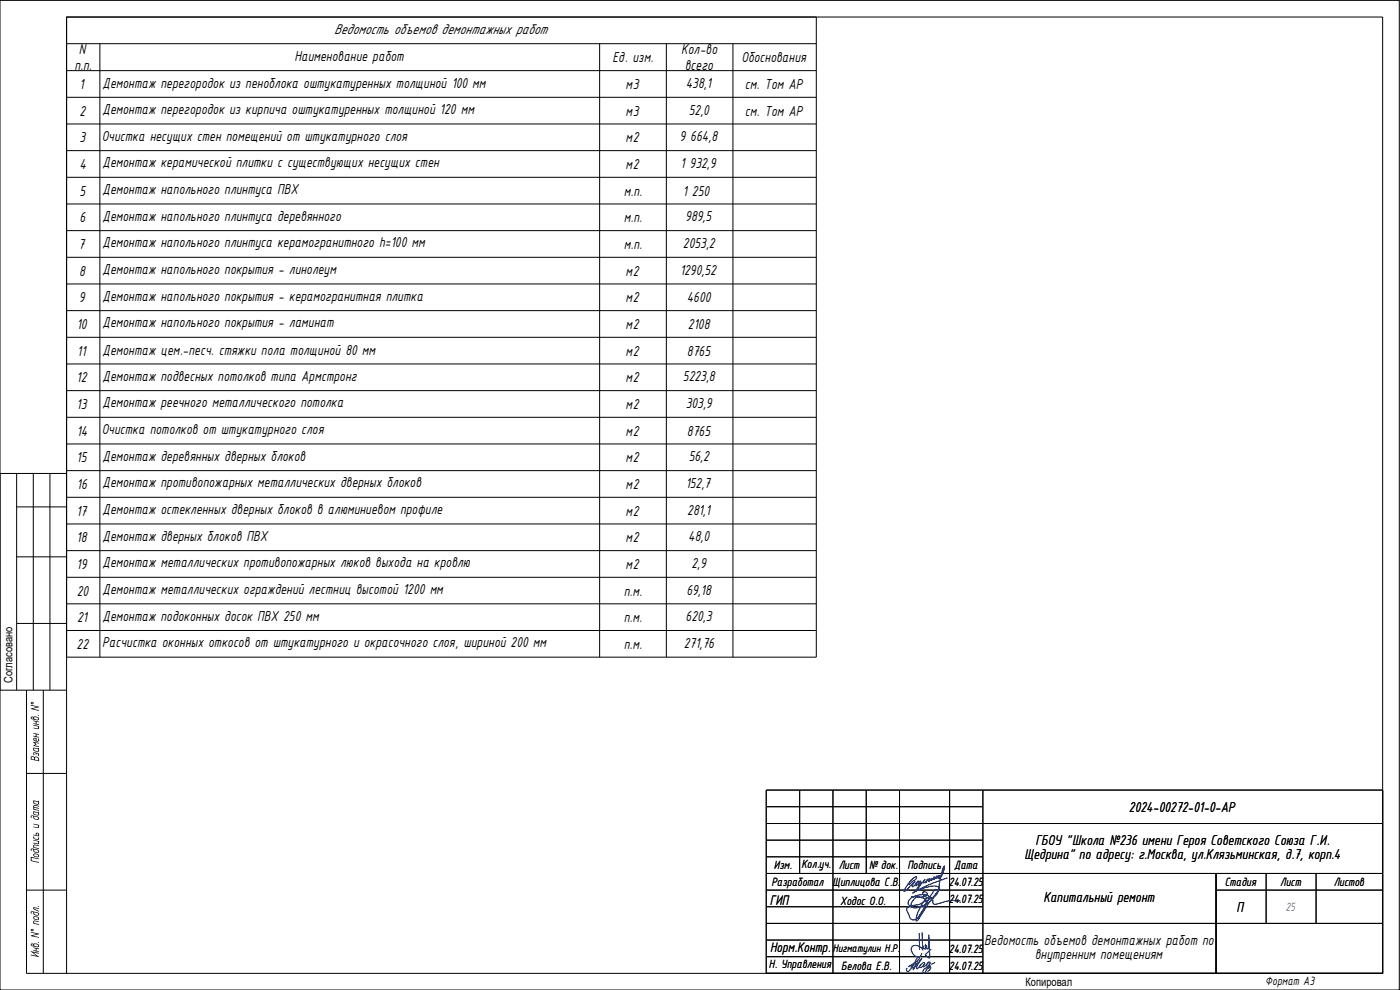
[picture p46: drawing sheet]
<svg xmlns="http://www.w3.org/2000/svg" width="420mm" height="297mm" viewBox="0 0 420 297" stroke-linecap="round" stroke-linejoin="round" font-family="sans-serif">
<defs><g id="words">
<g font-size="4.7">
<text x="100.3" y="10.1">Ведомость объемов демонтажных работ</text>
<text x="23.7" y="16.2">N</text>
<text x="204.4" y="16.2">Кол-во</text>
<text x="22.4" y="21.2">п.п.</text>
<text x="88.4" y="18.2">Наименование работ</text>
<text x="183.8" y="18.7">Ед. изм.</text>
<text x="205.5" y="21.2">всего</text>
<text x="222.5" y="18.7">Обоснования</text>
<text x="23.8" y="26.7">1</text>
<text x="30.8" y="26.3">Демонтаж перегородок из пеноблока оштукатуренных толщиной 100 мм</text>
<text x="187.8" y="26.7">м3</text>
<text x="205.8" y="26.4">438,1</text>
<text x="223.5" y="26.7">см. Том АР</text>
<text x="23.8" y="34.7">2</text>
<text x="30.8" y="34.3">Демонтаж перегородок из кирпича оштукатуренных толщиной 120 мм</text>
<text x="187.8" y="34.7">м3</text>
<text x="206.7" y="34.4">52,0</text>
<text x="223.5" y="34.7">см. Том АР</text>
<text x="23.8" y="42.7">3</text>
<text x="30.5" y="42.3">Очистка несущих стен помещений от штукатурного слоя</text>
<text x="187.8" y="42.7">м2</text>
<text x="203.9" y="42.4">9 664,8</text>
<text x="23.8" y="50.7">4</text>
<text x="30.8" y="50.2">Демонтаж керамической плитки с существующих несущих стен</text>
<text x="187.8" y="50.7">м2</text>
<text x="204.2" y="50.4">1 932,9</text>
<text x="23.8" y="58.7">5</text>
<text x="30.8" y="58.2">Демонтаж напольного плинтуса ПВХ</text>
<text x="187.2" y="58.7">м.п.</text>
<text x="204.9" y="58.7">1 250</text>
<text x="23.9" y="66.7">6</text>
<text x="30.8" y="66.2">Демонтаж напольного плинтуса деревянного</text>
<text x="187.2" y="66.7">м.п.</text>
<text x="205.7" y="66.4">989,5</text>
<text x="23.5" y="74.7">7</text>
<text x="30.8" y="74.2">Демонтаж напольного плинтуса керамогранитного h=100 мм</text>
<text x="187.2" y="74.7">м.п.</text>
<text x="204.9" y="74.4">2053,2</text>
<text x="23.8" y="82.7">8</text>
<text x="30.8" y="82.2">Демонтаж напольного покрытия - линолеум</text>
<text x="187.8" y="82.7">м2</text>
<text x="204.1" y="82.4">1290,52</text>
<text x="23.7" y="90.7">9</text>
<text x="30.8" y="90.2">Демонтаж напольного покрытия - керамогранитная плитка</text>
<text x="187.8" y="90.7">м2</text>
<text x="206.1" y="90.7">4600</text>
<text x="23" y="98.7">10</text>
<text x="30.8" y="98.2">Демонтаж напольного покрытия - ламинат</text>
<text x="187.8" y="98.7">м2</text>
<text x="206.5" y="98.7">2108</text>
<text x="23.2" y="106.7">11</text>
<text x="30.8" y="106.5">Демонтаж цем.-песч. стяжки пола толщиной 80 мм</text>
<text x="187.8" y="106.7">м2</text>
<text x="206.2" y="106.7">8765</text>
<text x="23" y="114.7">12</text>
<text x="30.8" y="114.2">Демонтаж подвесных потолков типа Армстронг</text>
<text x="187.8" y="114.7">м2</text>
<text x="204.9" y="114.4">5223,8</text>
<text x="23" y="122.7">13</text>
<text x="30.8" y="122.2">Демонтаж реечного металлического потолка</text>
<text x="187.8" y="122.7">м2</text>
<text x="205.8" y="122.4">303,9</text>
<text x="23" y="130.7">14</text>
<text x="30.5" y="130.2">Очистка потолков от штукатурного слоя</text>
<text x="187.8" y="130.7">м2</text>
<text x="206.2" y="130.7">8765</text>
<text x="23" y="138.7">15</text>
<text x="30.8" y="138.2">Демонтаж деревянных дверных блоков</text>
<text x="187.8" y="138.7">м2</text>
<text x="206.7" y="138.4">56,2</text>
<text x="23.1" y="146.7">16</text>
<text x="30.8" y="146.2">Демонтаж противопожарных металлических дверных блоков</text>
<text x="187.8" y="146.7">м2</text>
<text x="205.8" y="146.4">152,7</text>
<text x="22.9" y="154.7">17</text>
<text x="30.8" y="154.3">Демонтаж остекленных дверных блоков в алюминиевом профиле</text>
<text x="187.8" y="154.7">м2</text>
<text x="206.3" y="154.4">281,1</text>
<text x="23" y="162.7">18</text>
<text x="30.8" y="162.3">Демонтаж дверных блоков ПВХ</text>
<text x="187.8" y="162.7">м2</text>
<text x="206.5" y="162.4">48,0</text>
<text x="23" y="170.7">19</text>
<text x="30.8" y="170.3">Демонтаж металлических противопожарных люков выхода на кровлю</text>
<text x="187.8" y="170.7">м2</text>
<text x="207.5" y="170.4">2,9</text>
<text x="23" y="178.7">20</text>
<text x="30.8" y="178.3">Демонтаж металлических ограждений лестниц высотой 1200 мм</text>
<text x="187.2" y="178.7">п.м.</text>
<text x="206" y="178.4">69,18</text>
<text x="23.2" y="186.7">21</text>
<text x="30.8" y="186.5">Демонтаж подоконных досок ПВХ 250 мм</text>
<text x="187.2" y="186.7">п.м.</text>
<text x="205.7" y="186.4">620,3</text>
<text x="23" y="194.7">22</text>
<text x="30.7" y="194.3">Расчистка оконных откосов от штукатурного и окрасочного слоя, шириной 200 мм</text>
<text x="187.2" y="194.7">п.м.</text>
<text x="205.2" y="194.4">271,76</text>
<text x="338.8" y="243.6">2024-00272-01-0-АР</text>
<text x="307.4" y="257.6">Щедрина&quot; по адресу: г.Москва, ул.Клязьминская, д.7, корп.4</text>
<text x="310.8" y="253.6">ГБОУ &quot;Школа ѳ236 имени Героя Советского Союза Г.И.</text>
<text x="313.1" y="270.6">Капитальный ремонт</text>
<text x="371.1" y="273.5">П</text>
<text x="295.3" y="283.6">Ведомость объемов демонтажных работ по</text>
<text x="310.6" y="287.6">внутренним помещениям</text>
</g>
<g font-size="4.5">
<text x="231.1" y="271.6">ГИП</text>
<text x="231.1" y="285.8">Норм.Контр.</text>
</g>
<g font-size="3.9">
<text x="11.7" y="228.6" transform="rotate(-90 11.7 228.6)">Взамен инв. N°</text>
<text x="11.7" y="259.1" transform="rotate(-90 11.7 259.1)">Подпись и дата</text>
<text x="232.2" y="260.8">Изм.</text>
<text x="240.5" y="260.4">Колуч.</text>
<text x="245.2" y="260.4">.</text>
<text x="251.7" y="260.8">Лист</text>
<text x="260.9" y="260.8">ѳ док.</text>
<text x="272.3" y="260.8">Подпись</text>
<text x="286.4" y="260.6">Дата</text>
<text x="231.5" y="265.8">Разработал Щиплицова С.В.</text>
<text x="284.8" y="265.9">24.07.25</text>
<text x="367.6" y="265.8">Стадия</text>
<text x="384.2" y="265.8">Лист</text>
<text x="400.3" y="265.8">Листов</text>
<text x="252.2" y="271.7">Ходос О.О.</text>
<text x="284.8" y="271">24.07.25</text>
<text x="11.7" y="287.4" transform="rotate(-90 11.7 287.4)">Инв. N° подл.</text>
<text x="284.8" y="285.9">24.07.25</text>
<text x="230.7" y="290.5">Н. Управления</text>
<text x="252.5" y="290.9">Белова Е.В.</text>
<text x="284.8" y="290.9">24.07.25</text>
<text x="379.7" y="295.4">Формат А3</text>
</g>
<text font-size="3.9" fill="#007fff" x="385.8" y="273.3">25</text>
<text font-size="3.6" x="250" y="285.5">Нигматулин Н.Р.</text>
<g font-size="3.5">
<text x="3.7" y="204.9" transform="rotate(-90 3.7 204.9)">Согласовано</text>
<text x="307.8" y="295.9">Копировал</text>
</g>
</g></defs>
<g fill="none" stroke="#000" stroke-width=".3">
<path d="M20 5.1h225v192.1h-225zM20 13.1h225M30 13.1v184.1M180 13.1v184.1M200 13.1v184.1M220 13.1v184.1M20 21.2h225M20 29.2h225M20 37.2h225M20 45.2h225M20 53.2h225M20 61.2h225"/>
<path d="M20 69.2h225M20 77.2h225M20 85.2h225M20 93.2h225M20 101.2h225M20 109.2h225M20 117.2h225M20 125.2h225M20 133.2h225M20 141.2h225M20 149.2h225M20 157.2h225"/>
<path d="M20 165.2h225M20 173.2h225M20 181.2h225M20 189.2h225"/>
</g>
<!-- layer: Shtamp -->
<g fill="none" stroke="#000" stroke-width=".3">
<path d="M230 237.1h185v54.9h-185zM240 237.1v25M250 237.1v54.9M260 237.1v25M270 237.1v54.9M285 237.1v54.9M295 237.1v54.9M230 252.1h65M230 247.1h185M230 242h65M230 257.1h65M230 277.1h185"/>
<path d="M230 262.1h185M230 267.1h65M230 272.1h65M365 267.1h50M365 262.1v29.9M380 262.1v15M395 262.1v15M230 282.1h65M230 287h65"/>
</g>
<!-- layer: Ramka -->
<g fill="none" stroke="#000" stroke-width=".3">
<path d="M0 .1h419.9v296.9h-419.9zM20 5.1h395v286.9h-395zM5 142.1v65M5 152.1h15M10 142.1v65M15 142.1v65M20 142.1h-20v65h20M5 167.1h15M5 187.1h15M8 207.1v84.9h12M13 207.1v84.9M8 232.1h12"/>
<path d="M8 267.1h12"/>
</g>
<!-- layer: Shtamp -->
<path d="M273.4 269.1h3.5a.91 .91 0 0 0 1.1-.3 .91 .91 0 0 0 0-1.1h-1a1.48 1.48 0 0 0 1.8 1.6l-.2-.5a5.6 5.6 0 0 0-5.8 1.3 1.24 1.24 0 0 0-.2 1.4 1.24 1.24 0 0 0 1.2 .6 4.7 4.7 0 0 0 4.5-1.3v-.1a2.55 2.55 0 0 0-2.7-1.5 2.55 2.55 0 0 0-2.2 2v.4l.4 .6a7 7 0 0 0 6.5-3l.6-.6a.87 .87 0 0 0 .6-1 .87 .87 0 0 0-.8-.7l-2.7 3.9a14.2 14.2 0 0 1-3.1 5 1.52 1.52 0 0 1-2.2-1.5l-.5-1v-.8l.6-.4 1.5-.5a4.7 4.7 0 0 0 2.9-1 8.1 8.1 0 0 0 4.8-3.9l-3.3 4.3-1.5 2.3a7.8 7.8 0 0 1-2.2 3 4.8 4.8 0 0 1 .9-3.5l1.4-2.4a1.49 1.49 0 0 1 2.6-.5l.1 .3a.88 .88 0 0 0 .2 1.1 .88 .88 0 0 0 1.2-.1l3.9-1 2.9 .1M284.4 263.4l-6 2.2-3.9 1.9-.6 .5 1.5-.9 3.7-1.1a2.22 2.22 0 0 1 2.6 .3l.2 .3a17.5 17.5 0 0 1 1.5-6.8l.1 .1a4.1 4.1 0 0 1-1.6 3.6l.2-.6 .3-.1-.8 .7 .2-.8-.6 .8h-.3l.2-.6-.9 .9-.1-.2 .3-.6-1 1.2 .1-.6a.68 .68 0 0 1-.7 .8l.3-.8-1.2 1.1 .6-.9-1.3 1.2 .3-1.1-2.2 2.4-.1 .4 .2 .3 1.2-2.3-.8 .9a.76 .76 0 0 1 .4-1.2l-1.3 1.4a1.04 1.04 0 0 1 .7-1.4l-1.5 1.6-.3 .1v-.4l.8-1.2-1.7 1.6a2.45 2.45 0 0 1-1.6 1.3 7 7 0 0 1 3.8-4.4 1.3 1.3 0 0 1-1.1 1.3l-1.4 1.1" fill="none" stroke="#0038e0" stroke-width=".3"/>
<path d="M276.7 279.7l.2 5.2a2.19 2.19 0 0 0-3.2-.9 2.33 2.33 0 0 0 2.1 3.3l.4-.4 .4-1M275.9 280l.1 4.9M277 283.7l.4 1 .3-.2v-.8l.2 1.1M277.8 284.1l.3-.3 .2 .9 .4-.2 .1-3.9 .3 6.7-.3 .1-1.1-.9 1.7-1.7" fill="none" stroke="#0038e0" stroke-width=".3"/>
<!-- layer: Shtamp -->
<path d="M274.4 289l-.5 .5-.4 .9 1-.3 .6-.5 1.5-2-.2 .1a4.3 4.3 0 0 0-1.2 3l1.4-1.5 .7-.4a1.26 1.26 0 0 1-1.4 1.4l.5-.9M275.5 287.8l-1.5 3.2 .8-1.5v-.6l-2.1 1.2 2.9-2.1 .3-.6-.5-.1-.5 .7a6.9 6.9 0 0 1-2.4 3.5 .51 .51 0 0 1-.5-.5 .51 .51 0 0 1 .3-.5M277.6 288.9l-.5 1.2 1.2-.9M278.3 289.2h.1M278.4 288.9l.6-.3a.8 .8 0 0 1-.1 1 .8 .8 0 0 1-.9 .2zM279.1 289l-1.4 2.7-.6 .3-.1-.7 .6-.7 1.5-.9-.5 .8 .6-.3 .1 .4-1 1M280.6 288.8l-1.2 .5" fill="none" stroke="#2b3cd4" stroke-width=".3"/>
<use href="#words"/>
</svg>
